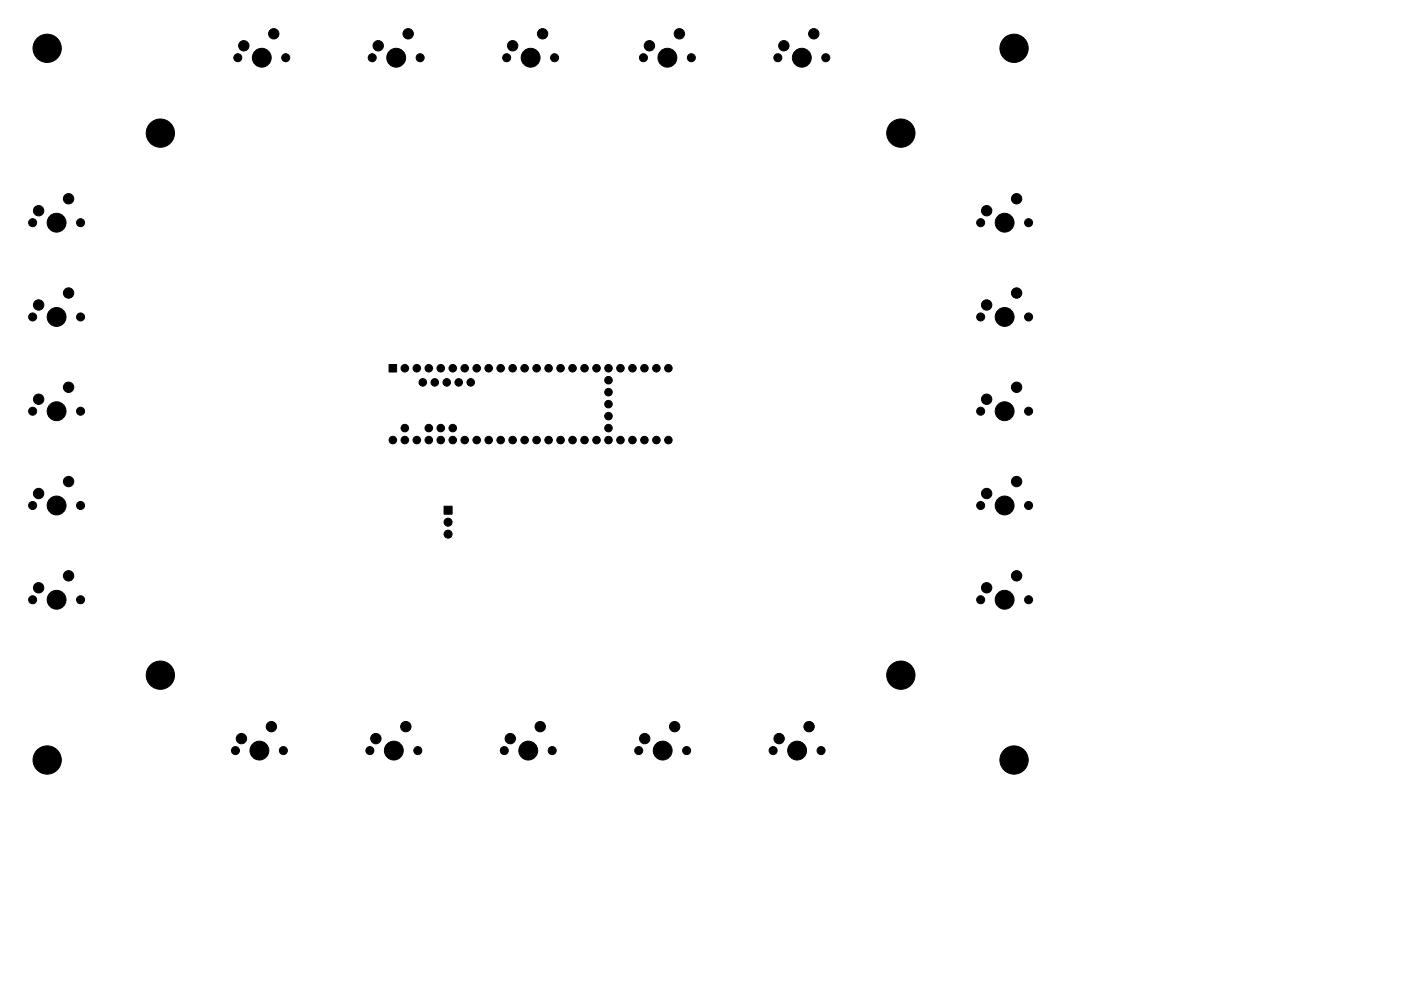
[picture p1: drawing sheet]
<svg xmlns="http://www.w3.org/2000/svg" width="297mm" height="210mm" viewBox="0 0 297 210" stroke-linecap="round" stroke-linejoin="round" font-family="sans-serif">
<g fill="#000" stroke="#000" stroke-width=".21">
<path d="M82.5 77.3h1.6v1.6h-1.6zM94.1 107.4h1.7v1.7h-1.7z"/>
<circle cx="10" cy="10.2" r="3"/>
<circle cx="50.4" cy="12.2" r=".85"/>
<circle cx="51.7" cy="9.7" r="1.1"/>
<circle cx="55.5" cy="12.2" r="2"/>
<circle cx="58" cy="7.2" r="1.1"/>
<circle cx="60.6" cy="12.2" r=".85"/>
<circle cx="78.9" cy="12.2" r=".85"/>
<circle cx="80.2" cy="9.7" r="1.1"/>
<circle cx="84" cy="12.2" r="2"/>
<circle cx="86.5" cy="7.2" r="1.1"/>
<circle cx="89.1" cy="12.2" r=".85"/>
<circle cx="107.4" cy="12.2" r=".85"/>
<circle cx="108.7" cy="9.7" r="1.1"/>
<circle cx="112.5" cy="12.2" r="2"/>
<circle cx="115" cy="7.2" r="1.1"/>
<circle cx="117.6" cy="12.2" r=".85"/>
<circle cx="136.4" cy="12.2" r=".85"/>
<circle cx="137.7" cy="9.7" r="1.1"/>
<circle cx="141.5" cy="12.2" r="2"/>
<circle cx="144" cy="7.2" r="1.1"/>
<circle cx="146.6" cy="12.2" r=".85"/>
<circle cx="164.9" cy="12.2" r=".85"/>
<circle cx="166.2" cy="9.7" r="1.1"/>
<circle cx="170" cy="12.2" r="2"/>
<circle cx="172.5" cy="7.2" r="1.1"/>
<circle cx="175.1" cy="12.2" r=".85"/>
<circle cx="215" cy="10.2" r="3"/>
<circle cx="34" cy="28.2" r="3"/>
<circle cx="191" cy="28.2" r="3"/>
<circle cx="6.9" cy="47.2" r=".85"/>
<circle cx="8.2" cy="44.7" r="1.1"/>
<circle cx="12" cy="47.2" r="2"/>
<circle cx="14.5" cy="42.2" r="1.1"/>
<circle cx="17.1" cy="47.2" r=".85"/>
<circle cx="207.9" cy="47.2" r=".85"/>
<circle cx="209.2" cy="44.7" r="1.1"/>
<circle cx="213" cy="47.2" r="2"/>
<circle cx="215.5" cy="42.2" r="1.1"/>
<circle cx="218.1" cy="47.2" r=".85"/>
<circle cx="6.9" cy="67.2" r=".85"/>
<circle cx="8.2" cy="64.7" r="1.1"/>
<circle cx="12" cy="67.2" r="2"/>
<circle cx="14.5" cy="62.2" r="1.1"/>
<circle cx="17.1" cy="67.2" r=".85"/>
<circle cx="85.8" cy="78.1" r=".8"/>
<circle cx="88.4" cy="78.1" r=".8"/>
<circle cx="90.9" cy="78.1" r=".8"/>
<circle cx="93.4" cy="78.1" r=".8"/>
<circle cx="96" cy="78.1" r=".8"/>
<circle cx="98.5" cy="78.1" r=".8"/>
<circle cx="101.1" cy="78.1" r=".8"/>
<circle cx="103.6" cy="78.1" r=".8"/>
<circle cx="106.1" cy="78.1" r=".8"/>
<circle cx="108.7" cy="78.1" r=".8"/>
<circle cx="111.2" cy="78.1" r=".8"/>
<circle cx="113.8" cy="78.1" r=".8"/>
<circle cx="116.3" cy="78.1" r=".8"/>
<circle cx="118.8" cy="78.1" r=".8"/>
<circle cx="121.4" cy="78.1" r=".8"/>
<circle cx="123.9" cy="78.1" r=".8"/>
<circle cx="126.5" cy="78.1" r=".8"/>
<circle cx="129" cy="78.1" r=".8"/>
<circle cx="131.5" cy="78.1" r=".8"/>
<circle cx="134.1" cy="78.1" r=".8"/>
<circle cx="136.6" cy="78.1" r=".8"/>
<circle cx="139.2" cy="78.1" r=".8"/>
<circle cx="141.7" cy="78.1" r=".8"/>
<circle cx="207.9" cy="67.2" r=".85"/>
<circle cx="209.2" cy="64.7" r="1.1"/>
<circle cx="213" cy="67.2" r="2"/>
<circle cx="215.5" cy="62.2" r="1.1"/>
<circle cx="218.1" cy="67.2" r=".85"/>
<circle cx="6.9" cy="87.2" r=".85"/>
<circle cx="8.2" cy="84.7" r="1.1"/>
<circle cx="12" cy="87.2" r="2"/>
<circle cx="14.5" cy="82.2" r="1.1"/>
<circle cx="17.1" cy="87.2" r=".85"/>
<circle cx="83.3" cy="93.4" r=".8"/>
<circle cx="85.8" cy="90.8" r=".8"/>
<circle cx="85.8" cy="93.4" r=".8"/>
<circle cx="88.4" cy="93.4" r=".8"/>
<circle cx="89.6" cy="81.1" r=".8"/>
<circle cx="90.9" cy="90.8" r=".8"/>
<circle cx="90.9" cy="93.4" r=".8"/>
<circle cx="92.2" cy="81.1" r=".8"/>
<circle cx="93.4" cy="93.4" r=".8"/>
<circle cx="93.4" cy="90.8" r=".8"/>
<circle cx="94.7" cy="81.1" r=".8"/>
<circle cx="96" cy="90.8" r=".8"/>
<circle cx="96" cy="93.4" r=".8"/>
<circle cx="97.3" cy="81.1" r=".8"/>
<circle cx="98.5" cy="93.4" r=".8"/>
<circle cx="99.8" cy="81.1" r=".8"/>
<circle cx="101.1" cy="93.4" r=".8"/>
<circle cx="103.6" cy="93.4" r=".8"/>
<circle cx="106.1" cy="93.4" r=".8"/>
<circle cx="108.7" cy="93.4" r=".8"/>
<circle cx="111.2" cy="93.4" r=".8"/>
<circle cx="113.8" cy="93.4" r=".8"/>
<circle cx="116.3" cy="93.4" r=".8"/>
<circle cx="118.8" cy="93.4" r=".8"/>
<circle cx="121.4" cy="93.4" r=".8"/>
<circle cx="123.9" cy="93.4" r=".8"/>
<circle cx="126.5" cy="93.4" r=".8"/>
<circle cx="129" cy="88.3" r=".8"/>
<circle cx="129" cy="85.7" r=".8"/>
<circle cx="129" cy="93.4" r=".8"/>
<circle cx="129" cy="90.8" r=".8"/>
<circle cx="129" cy="83.2" r=".8"/>
<circle cx="129" cy="80.7" r=".8"/>
<circle cx="131.5" cy="93.4" r=".8"/>
<circle cx="134.1" cy="93.4" r=".8"/>
<circle cx="136.6" cy="93.4" r=".8"/>
<circle cx="139.2" cy="93.4" r=".8"/>
<circle cx="141.7" cy="93.4" r=".8"/>
<circle cx="207.9" cy="87.2" r=".85"/>
<circle cx="209.2" cy="84.7" r="1.1"/>
<circle cx="213" cy="87.2" r="2"/>
<circle cx="215.5" cy="82.2" r="1.1"/>
<circle cx="218.1" cy="87.2" r=".85"/>
<circle cx="6.9" cy="107.2" r=".85"/>
<circle cx="8.2" cy="104.7" r="1.1"/>
<circle cx="12" cy="107.2" r="2"/>
<circle cx="14.5" cy="102.2" r="1.1"/>
<circle cx="17.1" cy="107.2" r=".85"/>
<circle cx="95" cy="110.8" r=".85"/>
<circle cx="95" cy="113.3" r=".85"/>
<circle cx="207.9" cy="107.2" r=".85"/>
<circle cx="209.2" cy="104.7" r="1.1"/>
<circle cx="213" cy="107.2" r="2"/>
<circle cx="215.5" cy="102.2" r="1.1"/>
<circle cx="218.1" cy="107.2" r=".85"/>
<circle cx="6.9" cy="127.2" r=".85"/>
<circle cx="8.2" cy="124.7" r="1.1"/>
<circle cx="12" cy="127.2" r="2"/>
<circle cx="14.5" cy="122.2" r="1.1"/>
<circle cx="17.1" cy="127.2" r=".85"/>
<circle cx="207.9" cy="127.2" r=".85"/>
<circle cx="209.2" cy="124.7" r="1.1"/>
<circle cx="213" cy="127.2" r="2"/>
<circle cx="215.5" cy="122.2" r="1.1"/>
<circle cx="218.1" cy="127.2" r=".85"/>
<circle cx="34" cy="143.2" r="3"/>
<circle cx="49.9" cy="159.2" r=".85"/>
<circle cx="51.2" cy="156.7" r="1.1"/>
<circle cx="55" cy="159.2" r="2"/>
<circle cx="57.5" cy="154.2" r="1.1"/>
<circle cx="60.1" cy="159.2" r=".85"/>
<circle cx="78.4" cy="159.2" r=".85"/>
<circle cx="79.7" cy="156.7" r="1.1"/>
<circle cx="83.5" cy="159.2" r="2"/>
<circle cx="86" cy="154.2" r="1.1"/>
<circle cx="88.6" cy="159.2" r=".85"/>
<circle cx="106.9" cy="159.2" r=".85"/>
<circle cx="108.2" cy="156.7" r="1.1"/>
<circle cx="112" cy="159.2" r="2"/>
<circle cx="114.5" cy="154.2" r="1.1"/>
<circle cx="117.1" cy="159.2" r=".85"/>
<circle cx="135.4" cy="159.2" r=".85"/>
<circle cx="136.7" cy="156.7" r="1.1"/>
<circle cx="140.5" cy="159.2" r="2"/>
<circle cx="143" cy="154.2" r="1.1"/>
<circle cx="145.6" cy="159.2" r=".85"/>
<circle cx="163.9" cy="159.2" r=".85"/>
<circle cx="165.2" cy="156.7" r="1.1"/>
<circle cx="169" cy="159.2" r="2"/>
<circle cx="171.5" cy="154.2" r="1.1"/>
<circle cx="174.1" cy="159.2" r=".85"/>
<circle cx="191" cy="143.2" r="3"/>
<circle cx="10" cy="161.2" r="3"/>
<circle cx="215" cy="161.2" r="3"/>
</g>
</svg>
